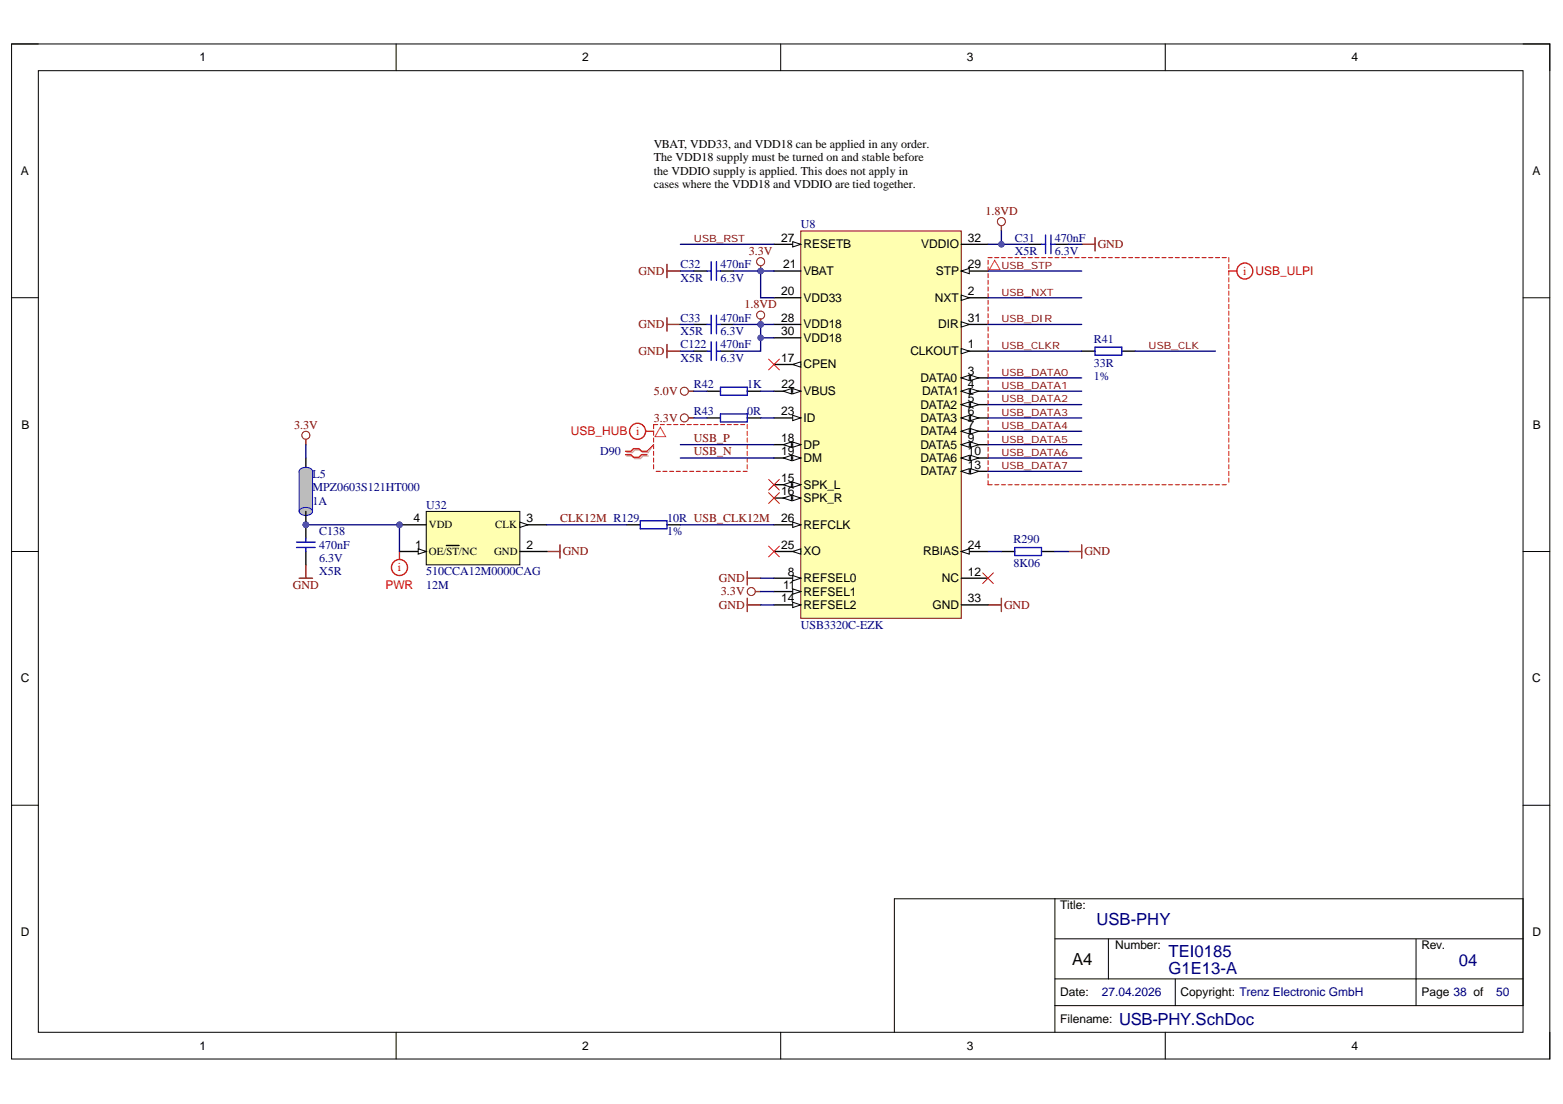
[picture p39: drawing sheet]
<svg xmlns="http://www.w3.org/2000/svg" width="297mm" height="210mm" viewBox="0 0 297 210" stroke-linecap="round" stroke-linejoin="round" font-family="sans-serif">
<defs><g id="words">
<g font-size="3.2" fill="#000080">
<text x="208.4" y="175.8">USB-PHY</text>
<text x="222.1" y="185.2">G1E13-A</text>
<text x="222.1" y="181.9">TEI0185</text>
<text x="277.2" y="183.6">04</text>
<text x="212.7" y="194.8">USB-PHY.SchDoc</text>
</g>
<text font-size="3.2" x="203.8" y="183.4">A4</text>
<g font-size="2.3">
<text x="37.9" y="11.7">1</text>
<text x="110.7" y="11.7">2</text>
<text x="183.8" y="11.7">3</text>
<text x="256.8" y="11.7">4</text>
<text x="124.2" y="28.1">VBAT, VDD33, and VDD18 can be applied in any order.</text>
<text x="4" y="33.3">A</text>
<text x="124.2" y="30.7">The VDD18 supply must be turned on and stable before</text>
<text x="124.2" y="33.2">the VDDIO supply is applied. This does not apply in</text>
<text x="124.2" y="35.8">cases where the VDD18 and VDDIO are tied together.</text>
<text x="291.2" y="33.3">A</text>
<text x="148.5" y="45.9">27</text>
<text x="152.7" y="47.2">RESETB</text>
<text x="175.1" y="47.2">VDDIO</text>
<text x="184" y="45.9">32</text>
<text x="148.8" y="51">21</text>
<text x="152.7" y="52.3">VBAT</text>
<text x="177.8" y="52.3">STP</text>
<text x="184" y="51">29</text>
<text x="148.5" y="56.1">20</text>
<text x="152.7" y="57.4">VDD33</text>
<text x="177.7" y="57.4">NXT</text>
<text x="184" y="56.1">2</text>
<text x="148.5" y="61.2">28</text>
<text x="148.5" y="63.7">30</text>
<text x="152.7" y="62.5">VDD18</text>
<text x="152.7" y="65">VDD18</text>
<text x="178.3" y="62.5">DIR</text>
<text x="184" y="61.2">31</text>
<text x="148.5" y="68.8">17</text>
<text x="152.7" y="70.1">CPEN</text>
<text x="173" y="67.5">CLKOUT</text>
<text x="184" y="66.3">1</text>
<text x="184" y="71.3">3</text>
<text x="148.5" y="73.9">22</text>
<text x="152.7" y="75.1">VBUS</text>
<text x="175" y="72.6">DATA0</text>
<text x="175" y="77.7">DATA2</text>
<text x="175.2" y="75.1">DATA1</text>
<text x="184" y="73.9">4</text>
<text x="184" y="76.4">5</text>
<text x="4.1" y="81.5">B</text>
<text x="148.5" y="79">23</text>
<text x="152.7" y="80.2">ID</text>
<text x="175" y="80.2">DATA3</text>
<text x="175" y="82.8">DATA4</text>
<text x="184" y="79">6</text>
<text x="184" y="81.5">7</text>
<text x="291.3" y="81.5">B</text>
<text x="148.5" y="84">18</text>
<text x="148.5" y="86.6">19</text>
<text x="152.7" y="85.3">DP</text>
<text x="152.7" y="87.9">DM</text>
<text x="174.9" y="85.3">DATA5</text>
<text x="175" y="87.9">DATA6</text>
<text x="184" y="84">9</text>
<text x="184" y="86.6">10</text>
<text x="184" y="89.1">13</text>
<text x="148.5" y="91.7">15</text>
<text x="148.5" y="94.2">16</text>
<text x="152.7" y="92.9">SPK_L</text>
<text x="152.7" y="95.5">SPK_R</text>
<text x="175" y="90.4">DATA7</text>
<text x="78.6" y="99.3">4</text>
<text x="100.1" y="99.3">3</text>
<text x="148.5" y="99.3">26</text>
<text x="152.7" y="100.5">REFCLK</text>
<text x="78.9" y="104.3">1</text>
<text x="100.1" y="104.3">2</text>
<text x="148.5" y="104.3">25</text>
<text x="152.7" y="105.6">XO</text>
<text x="175.5" y="105.6">RBIAS</text>
<text x="184" y="104.3">24</text>
<text x="148.8" y="112">11</text>
<text x="149.7" y="109.4">8</text>
<text x="152.7" y="110.7">REFSEL0</text>
<text x="152.7" y="113.2">REFSEL1</text>
<text x="179" y="110.7">NC</text>
<text x="184" y="109.4">12</text>
<text x="148.5" y="114.5">14</text>
<text x="152.7" y="115.8">REFSEL2</text>
<text x="177.2" y="115.8">GND</text>
<text x="184" y="114.5">33</text>
<text x="4" y="129.7">C</text>
<text x="291.2" y="129.7">C</text>
<text x="201.5" y="172.9">Title:</text>
<text x="4" y="178">D</text>
<text x="291.2" y="178">D</text>
<text x="211.9" y="180.5">Number:</text>
<text x="270.1" y="180.5">Rev.</text>
<text x="201.5" y="189.4">Date:</text>
<text x="224.4" y="189.4">Copyright: Trenz Electronic GmbH</text>
<text x="270.1" y="189.4">Page 38 of</text>
<text x="201.5" y="194.5">Filename:</text>
<text x="37.9" y="199.6">1</text>
<text x="110.7" y="199.6">2</text>
<text x="183.8" y="199.6">3</text>
<text x="256.8" y="199.6">4</text>
</g>
<g font-size="2.3" fill="#800000">
<text x="187.3" y="40.9">1.8VD</text>
<text x="208.6" y="47.2">GND</text>
<text x="121.4" y="52.3">GND</text>
<text x="142.3" y="48.5">3.3V</text>
<text x="141.5" y="58.6">1.8VD</text>
<text x="121.4" y="62.5">GND</text>
<text x="121.4" y="67.5">GND</text>
<text x="124.3" y="75.1">5.0V</text>
<text x="55.9" y="81.5">3.3V</text>
<text x="124.3" y="80.2">3.3V</text>
<text x="131.8" y="84">USB_P</text>
<text x="131.8" y="86.5">USB_N</text>
<text x="106.4" y="99.3">CLK12M R129</text>
<text x="106.9" y="105.6">GND</text>
<text x="206.1" y="105.6">GND</text>
<text x="55.7" y="111.9">GND</text>
<text x="136.6" y="110.7">GND</text>
<text x="137" y="113.2">3.3V</text>
<text x="136.6" y="115.8">GND</text>
<text x="190.8" y="115.8">GND</text>
</g>
<g font-size="2.3" fill="#000080">
<text x="152.2" y="43.4">U8</text>
<text x="192.8" y="45.9">C31</text>
<text x="200.5" y="45.9">470nF</text>
<text x="129.3" y="53.5">X5R</text>
<text x="129.3" y="51">C32</text>
<text x="136.9" y="53.5">6.3V</text>
<text x="136.9" y="51">470nF</text>
<text x="192.8" y="48.5">X5R</text>
<text x="200.5" y="48.5">6.3V</text>
<text x="129.3" y="63.7">X5R</text>
<text x="129.3" y="61.2">C33</text>
<text x="136.9" y="63.7">6.3V</text>
<text x="136.9" y="61.2">470nF</text>
<text x="207.9" y="65.2">R41</text>
<text x="129.3" y="68.8">X5R</text>
<text x="129.3" y="66.3">C122</text>
<text x="136.9" y="68.8">6.3V</text>
<text x="136.9" y="66.3">470nF</text>
<text x="207.9" y="69.8">33R</text>
<text x="131.8" y="73.9">R42</text>
<text x="142" y="73.9">1K</text>
<text x="207.9" y="72.3">1%</text>
<text x="131.8" y="78.9">R43</text>
<text x="142" y="78.9">0R</text>
<text x="114" y="86.5">D90</text>
<text x="59.4" y="96">1A</text>
<text x="59.4" y="90.9">L5</text>
<text x="59.4" y="93.4">MPZ0603S121HT000</text>
<text x="60.7" y="101.8">C138</text>
<text x="81" y="96.7">U32</text>
<text x="126.8" y="101.8">1%</text>
<text x="126.8" y="99.3">10R USB_CLK12M</text>
<text x="60.7" y="106.9">6.3V</text>
<text x="60.7" y="104.3">470nF</text>
<text x="192.6" y="103.3">R290</text>
<text x="192.6" y="107.9">8K06</text>
<text x="60.7" y="109.4">X5R</text>
<text x="81" y="111.9">12M</text>
<text x="81" y="109.4">510CCA12M0000CAG</text>
<text x="152.2" y="119.6">USB3320C-EZK</text>
<text x="209.4" y="189.4">27.04.2026</text>
<text x="284.3" y="189.4">50</text>
</g>
<g font-size="2.3" fill="#f00">
<text x="236.3" y="52.3">i</text>
<text x="238.6" y="52.3">USB_ULPI</text>
<text x="108.5" y="82.8">USB_HUB</text>
<text x="120.9" y="82.7">i</text>
<text x="73.3" y="112">PWR</text>
<text x="75.6" y="108.6">i</text>
</g>
<g font-size="2.1">
<text x="81.5" y="100.4">VDD</text>
<text x="94.1" y="100.4">CLK</text>
<text x="81.5" y="105.5">OE/ST/NC</text>
<text x="93.9" y="105.5">GND</text>
</g>
<g font-size="1.9" fill="#800000">
<text x="131.8" y="46">USB_RST</text>
<text x="190.3" y="51.1">USB_STP</text>
<text x="190.3" y="56.2">USB_NXT</text>
<text x="190.3" y="61.3">USB_DIR</text>
<text x="190.3" y="66.3">USB_CLKR</text>
<text x="190.3" y="71.4">USB_DATA0</text>
<text x="218.3" y="66.3">USB_CLK</text>
<text x="190.3" y="73.9">USB_DATA1</text>
<text x="190.3" y="76.5">USB_DATA2</text>
<text x="190.3" y="79.1">USB_DATA3</text>
<text x="190.3" y="81.6">USB_DATA4</text>
<text x="190.3" y="84.1">USB_DATA5</text>
<text x="190.3" y="86.7">USB_DATA6</text>
<text x="190.3" y="89.2">USB_DATA7</text>
</g>
</g></defs>
<path d="M2.2 8.4h292.3v193h-292.3z" fill="none" stroke="#000" stroke-width=".19"/>
<path d="M7.3 13.4h282.1v182.9h-282.1z" fill-rule="evenodd" fill="#fff"/>
<g fill="none" stroke="#000" stroke-width=".19">
<path d="M2.2 8.4h5.1M7.3 13.4h282.1v182.9h-282.1zM75.3 8.4v5M148.4 8.4v5M221.4 8.4v5M289.4 8.4h5.1v5M2.2 56.6h5.1M289.4 56.6h5.1M2.2 104.9h5.1M289.4 104.9h5.1M2.2 153.1h5.1M289.4 153.1h5.1"/>
<path d="M200.5 170.9v25.4M200.5 178.5h88.9M210.6 178.5v7.6M269.1 178.5v12.7M75.3 196.3v5.1M148.4 196.3v5.1M200.5 191.2h88.9v-20.3h-119.4v25.4M200.5 186.1h88.9M221.4 196.3v5.1M223.4 186.1v5.1M294.5 196.3v5.1"/>
</g>
<path d="M58.1 83.5v1M103.9 104.9h2.5M106.4 103.6v2.5" fill="none" stroke="#800000" stroke-width=".25"/>
<circle cx="58.1" cy="82.8" r=".76" fill="none" stroke="#800000" stroke-width=".19"/>
<circle cx="75.9" cy="99.8" r=".51" fill="#4c4c94"/>
<circle cx="75.9" cy="99.8" r=".51" fill="none" stroke="#4c4c94" stroke-width=".19"/>
<path d="M81 97.2h17.8v10.2h-17.8z" fill-rule="evenodd" fill="#ffffb0"/>
<path d="M81 97.2h17.8v10.2h-17.8z" fill="none" stroke="#000" stroke-width=".19"/>
<path d="M75.9 104.9h5.1" fill="none" stroke="#000" stroke-width=".25"/>
<path d="M79.5 104.3l1.5 .6-1.5 .5z" fill="#f8fcff"/>
<path d="M79.5 104.3l1.5 .6-1.5 .5z" fill="none" stroke="#000" stroke-width=".19"/>
<path d="M98.8 99.8h5.1M84.8 103.7h2.4M98.8 104.9h5.1" fill="none" stroke="#000" stroke-width=".25"/>
<path d="M98.8 99.3l1.5 .5-1.5 .5z" fill="#f8fcff"/>
<path d="M98.8 99.3l1.5 .5-1.5 .5z" fill="none" stroke="#000" stroke-width=".19"/>
<path d="M75.9 99.8h5.1" fill="none" stroke="#000" stroke-width=".25"/>
<circle cx="75.9" cy="99.8" r=".51" fill="#4c4c94"/>
<circle cx="75.9" cy="99.8" r=".51" fill="none" stroke="#4c4c94" stroke-width=".19"/>
<circle cx="58.1" cy="99.8" r=".51" fill="#4c4c94"/>
<circle cx="58.1" cy="99.8" r=".51" fill="none" stroke="#4c4c94" stroke-width=".19"/>
<path d="M58.1 99.8v2.5" fill="none" stroke="#000" stroke-width=".25"/>
<circle cx="58.1" cy="99.8" r=".51" fill="#4c4c94"/>
<circle cx="58.1" cy="99.8" r=".51" fill="none" stroke="#4c4c94" stroke-width=".19"/>
<path d="M58.1 104.9v2.5" fill="none" stroke="#000" stroke-width=".25"/>
<path d="M56.3 104.1h3.6M56.3 103.1h3.6M58.1 102.3v.8M58.1 104.1v.8" fill="none" stroke="#00f" stroke-width=".25"/>
<path d="M56.9 109.9h2.5M58.1 107.4v2.5" fill="none" stroke="#800000" stroke-width=".25"/>
<circle cx="58.1" cy="99.8" r=".51" fill="#4c4c94"/>
<circle cx="58.1" cy="99.8" r=".51" fill="none" stroke="#4c4c94" stroke-width=".19"/>
<path d="M58.1 87.1v2.5" fill="none" stroke="#000" stroke-width=".25"/>
<path d="M57.1 89.2a1.51 1.51 0 0 1 2.3 .4 1.43 1.43 0 0 1-2.5 0z" fill="#c0c0c0"/>
<path d="M57.1 89.2a1.51 1.51 0 0 1 2.3 .4 1.43 1.43 0 0 1-2.5 0z" fill="none" stroke="#00f" stroke-width=".19"/>
<path d="M56.9 89.6h2.5v7.6h-2.5z" fill-rule="evenodd" fill="#c0c0c0"/>
<path d="M56.9 89.6h2.5v7.6h-2.5z" fill="none" stroke="#c0c0c0" stroke-width=".19"/>
<path d="M57.1 96.8a1.51 1.51 0 0 1 2.3 .4 1.44 1.44 0 0 1-2.5 0z" fill="#c0c0c0"/>
<path d="M57.1 96.8a1.51 1.51 0 0 1 2.3 .4 1.44 1.44 0 0 1-2.5 0z" fill="none" stroke="#00f" stroke-width=".19"/>
<path d="M58.1 97.2v2.6" fill="none" stroke="#000" stroke-width=".25"/>
<circle cx="58.1" cy="99.8" r=".51" fill="#4c4c94"/>
<circle cx="58.1" cy="99.8" r=".51" fill="none" stroke="#4c4c94" stroke-width=".19"/>
<path d="M56.9 89.6v7.6M59.4 89.6v7.6" fill="none" stroke="#00f" stroke-width=".19"/>
<path d="M126.8 50.3v2.5M126.8 51.5h2.5M187.8 115h2.5M190.3 113.7v2.6" fill="none" stroke="#800000" stroke-width=".25"/>
<path d="M152.2 43.9h30.5v73.7h-30.5z" fill-rule="evenodd" fill="#ffffb0"/>
<path d="M152.2 43.9h30.5v73.7h-30.5z" fill="none" stroke="#800000" stroke-width=".19"/>
<path d="M182.7 66.8h5.1" fill="none" stroke="#000" stroke-width=".25"/>
<path d="M182.7 66.3l1.5 .5-1.5 .5z" fill="#f8fcff"/>
<path d="M182.7 66.3l1.5 .5-1.5 .5z" fill="none" stroke="#000" stroke-width=".19"/>
<path d="M182.7 56.6h5.1" fill="none" stroke="#000" stroke-width=".25"/>
<path d="M182.7 56.1l1.5 .5-1.5 .5z" fill="#f8fcff"/>
<path d="M182.7 56.1l1.5 .5-1.5 .5z" fill="none" stroke="#000" stroke-width=".19"/>
<path d="M182.7 71.8h5.1" fill="none" stroke="#000" stroke-width=".25"/>
<path d="M182.7 71.8l1.5-.5v1.1z" fill="#f8fcff"/>
<path d="M182.7 71.8l1.5-.5v1.1z" fill="none" stroke="#000" stroke-width=".19"/>
<path d="M184.5 71.3l1.5 .5-1.5 .6z" fill="#f8fcff"/>
<path d="M184.5 71.3l1.5 .5-1.5 .6z" fill="none" stroke="#000" stroke-width=".19"/>
<path d="M182.7 74.4h5.1" fill="none" stroke="#000" stroke-width=".25"/>
<path d="M182.7 74.4l1.5-.5v1z" fill="#f8fcff"/>
<path d="M182.7 74.4l1.5-.5v1z" fill="none" stroke="#000" stroke-width=".19"/>
<path d="M184.5 73.9l1.5 .5-1.5 .5z" fill="#f8fcff"/>
<path d="M184.5 73.9l1.5 .5-1.5 .5z" fill="none" stroke="#000" stroke-width=".19"/>
<path d="M182.7 76.9h5.1" fill="none" stroke="#000" stroke-width=".25"/>
<path d="M182.7 76.9l1.5-.5v1z" fill="#f8fcff"/>
<path d="M182.7 76.9l1.5-.5v1z" fill="none" stroke="#000" stroke-width=".19"/>
<path d="M184.5 76.4l1.5 .5-1.5 .5z" fill="#f8fcff"/>
<path d="M184.5 76.4l1.5 .5-1.5 .5z" fill="none" stroke="#000" stroke-width=".19"/>
<path d="M182.7 79.5h5.1" fill="none" stroke="#000" stroke-width=".25"/>
<path d="M182.7 79.5l1.5-.5v1z" fill="#f8fcff"/>
<path d="M182.7 79.5l1.5-.5v1z" fill="none" stroke="#000" stroke-width=".19"/>
<path d="M184.5 79l1.5 .5-1.5 .5z" fill="#f8fcff"/>
<path d="M184.5 79l1.5 .5-1.5 .5z" fill="none" stroke="#000" stroke-width=".19"/>
<path d="M182.7 82h5.1" fill="none" stroke="#000" stroke-width=".25"/>
<path d="M182.7 82l1.5-.5v1z" fill="#f8fcff"/>
<path d="M182.7 82l1.5-.5v1z" fill="none" stroke="#000" stroke-width=".19"/>
<path d="M184.5 81.5l1.5 .5-1.5 .5z" fill="#f8fcff"/>
<path d="M184.5 81.5l1.5 .5-1.5 .5z" fill="none" stroke="#000" stroke-width=".19"/>
<path d="M147.1 109.9h5.1" fill="none" stroke="#000" stroke-width=".25"/>
<path d="M150.7 109.4l1.5 .5-1.5 .5z" fill="#f8fcff"/>
<path d="M150.7 109.4l1.5 .5-1.5 .5z" fill="none" stroke="#000" stroke-width=".19"/>
<path d="M182.7 84.5h5.1" fill="none" stroke="#000" stroke-width=".25"/>
<path d="M182.7 84.5l1.5-.5v1.1z" fill="#f8fcff"/>
<path d="M182.7 84.5l1.5-.5v1.1z" fill="none" stroke="#000" stroke-width=".19"/>
<path d="M184.5 84l1.5 .5-1.5 .6z" fill="#f8fcff"/>
<path d="M184.5 84l1.5 .5-1.5 .6z" fill="none" stroke="#000" stroke-width=".19"/>
<path d="M182.7 87.1h5.1" fill="none" stroke="#000" stroke-width=".25"/>
<path d="M182.7 87.1l1.5-.5v1z" fill="#f8fcff"/>
<path d="M182.7 87.1l1.5-.5v1z" fill="none" stroke="#000" stroke-width=".19"/>
<path d="M184.5 86.6l1.5 .5-1.5 .5z" fill="#f8fcff"/>
<path d="M184.5 86.6l1.5 .5-1.5 .5z" fill="none" stroke="#000" stroke-width=".19"/>
<path d="M147.1 112.5h5.1" fill="none" stroke="#000" stroke-width=".25"/>
<path d="M150.7 112l1.5 .5-1.5 .5z" fill="#f8fcff"/>
<path d="M150.7 112l1.5 .5-1.5 .5z" fill="none" stroke="#000" stroke-width=".19"/>
<path d="M182.7 89.6h5.1M182.7 109.9h5.1" fill="none" stroke="#000" stroke-width=".25"/>
<path d="M182.7 89.6l1.5-.5v1z" fill="#f8fcff"/>
<path d="M182.7 89.6l1.5-.5v1z" fill="none" stroke="#000" stroke-width=".19"/>
<path d="M184.5 89.1l1.5 .5-1.5 .5z" fill="#f8fcff"/>
<path d="M184.5 89.1l1.5 .5-1.5 .5z" fill="none" stroke="#000" stroke-width=".19"/>
<path d="M147.1 115h5.1" fill="none" stroke="#000" stroke-width=".25"/>
<path d="M150.7 114.5l1.5 .5-1.5 .5z" fill="#f8fcff"/>
<path d="M150.7 114.5l1.5 .5-1.5 .5z" fill="none" stroke="#000" stroke-width=".19"/>
<path d="M147.1 92.2h5.1" fill="none" stroke="#000" stroke-width=".25"/>
<path d="M150.7 91.6l1.5 .6-1.5 .5z" fill="#f8fcff"/>
<path d="M150.7 91.6l1.5 .6-1.5 .5z" fill="none" stroke="#000" stroke-width=".19"/>
<path d="M148.9 92.2l1.5-.6v1.1z" fill="#f8fcff"/>
<path d="M148.9 92.2l1.5-.6v1.1z" fill="none" stroke="#000" stroke-width=".19"/>
<path d="M147.1 94.7h5.1" fill="none" stroke="#000" stroke-width=".25"/>
<path d="M150.7 94.2l1.5 .5-1.5 .5z" fill="#f8fcff"/>
<path d="M150.7 94.2l1.5 .5-1.5 .5z" fill="none" stroke="#000" stroke-width=".19"/>
<path d="M148.9 94.7l1.5-.5v1z" fill="#f8fcff"/>
<path d="M148.9 94.7l1.5-.5v1z" fill="none" stroke="#000" stroke-width=".19"/>
<path d="M147.1 69.3h5.1" fill="none" stroke="#000" stroke-width=".25"/>
<path d="M150.7 69.3l1.5-.5v1z" fill="#f8fcff"/>
<path d="M150.7 69.3l1.5-.5v1z" fill="none" stroke="#000" stroke-width=".19"/>
<path d="M147.1 84.5h5.1" fill="none" stroke="#000" stroke-width=".25"/>
<path d="M150.7 84l1.5 .5-1.5 .5z" fill="#f8fcff"/>
<path d="M150.7 84l1.5 .5-1.5 .5z" fill="none" stroke="#000" stroke-width=".19"/>
<path d="M148.9 84.5l1.5-.5v1z" fill="#f8fcff"/>
<path d="M148.9 84.5l1.5-.5v1z" fill="none" stroke="#000" stroke-width=".19"/>
<path d="M147.1 87.1h5.1" fill="none" stroke="#000" stroke-width=".25"/>
<path d="M150.7 86.6l1.5 .5-1.5 .5z" fill="#f8fcff"/>
<path d="M150.7 86.6l1.5 .5-1.5 .5z" fill="none" stroke="#000" stroke-width=".19"/>
<path d="M148.9 87.1l1.5-.5v1z" fill="#f8fcff"/>
<path d="M148.9 87.1l1.5-.5v1z" fill="none" stroke="#000" stroke-width=".19"/>
<path d="M147.1 56.6h5.1M147.1 51.5h5.1M147.1 74.4h5.1" fill="none" stroke="#000" stroke-width=".25"/>
<path d="M150.7 73.9l1.5 .5-1.5 .5z" fill="#f8fcff"/>
<path d="M150.7 73.9l1.5 .5-1.5 .5z" fill="none" stroke="#000" stroke-width=".19"/>
<path d="M148.9 74.4l1.5-.5v1z" fill="#f8fcff"/>
<path d="M148.9 74.4l1.5-.5v1z" fill="none" stroke="#000" stroke-width=".19"/>
<path d="M147.1 79.5h5.1" fill="none" stroke="#000" stroke-width=".25"/>
<path d="M150.7 79l1.5 .5-1.5 .5z" fill="#f8fcff"/>
<path d="M150.7 79l1.5 .5-1.5 .5z" fill="none" stroke="#000" stroke-width=".19"/>
<path d="M182.7 104.9h5.1" fill="none" stroke="#000" stroke-width=".25"/>
<path d="M182.7 104.9l1.5-.5v1z" fill="#f8fcff"/>
<path d="M182.7 104.9l1.5-.5v1z" fill="none" stroke="#000" stroke-width=".19"/>
<path d="M147.1 104.9h5.1" fill="none" stroke="#000" stroke-width=".25"/>
<path d="M150.7 104.9l1.5-.6v1.1z" fill="#f8fcff"/>
<path d="M150.7 104.9l1.5-.6v1.1z" fill="none" stroke="#000" stroke-width=".19"/>
<path d="M147.1 99.8h5.1" fill="none" stroke="#000" stroke-width=".25"/>
<path d="M150.7 99.3l1.5 .5-1.5 .5z" fill="#f8fcff"/>
<path d="M150.7 99.3l1.5 .5-1.5 .5z" fill="none" stroke="#000" stroke-width=".19"/>
<path d="M147.1 46.5h5.1" fill="none" stroke="#000" stroke-width=".25"/>
<path d="M150.7 45.9l1.5 .6-1.5 .5z" fill="#f8fcff"/>
<path d="M150.7 45.9l1.5 .6-1.5 .5z" fill="none" stroke="#000" stroke-width=".19"/>
<path d="M182.7 51.5h5.1M147.1 61.7h5.1" fill="none" stroke="#000" stroke-width=".25"/>
<path d="M182.7 51.5l1.5-.5v1z" fill="#f8fcff"/>
<path d="M182.7 51.5l1.5-.5v1z" fill="none" stroke="#000" stroke-width=".19"/>
<path d="M147.1 64.2h5.1M182.7 61.7h5.1" fill="none" stroke="#000" stroke-width=".25"/>
<path d="M182.7 61.2l1.5 .5-1.5 .5z" fill="#f8fcff"/>
<path d="M182.7 61.2l1.5 .5-1.5 .5z" fill="none" stroke="#000" stroke-width=".19"/>
<path d="M131.8 51.5h2.6M136.9 51.5h2.6M182.7 46.5h5.1M205.6 66.8h2.5M213.2 66.8h2.5M182.7 115h5.1M190.3 104.9h2.6M197.9 104.9h2.6" fill="none" stroke="#000" stroke-width=".25"/>
<path d="M146.1 93.7l2 2M146.1 91.1l2 2.1M148.1 93.7l-2 2M148.1 91.1l-2 2.1M146.1 103.8l2 2.1M148.1 103.8l-2 2.1M186.8 108.9l2 2.1M188.8 108.9l-2 2.1" fill="none" stroke="#f00" stroke-width=".19"/>
<path d="M134.4 51.5h.7M135.1 49.8v3.5M136.2 49.8v3.5M136.2 51.5h.7M208.1 66h5.1v1.5h-5.1zM192.9 104.1h5v1.5h-5z" fill="none" stroke="#00f" stroke-width=".25"/>
<path d="M144.6 50.5v1M126.8 65.5v2.5M126.8 66.8h2.5M203 104.9h2.6M205.6 103.6v2.5" fill="none" stroke="#800000" stroke-width=".25"/>
<circle cx="144.6" cy="49.7" r=".76" fill="none" stroke="#800000" stroke-width=".19"/>
<circle cx="144.6" cy="51.5" r=".51" fill="#4c4c94"/>
<circle cx="144.6" cy="51.5" r=".51" fill="none" stroke="#4c4c94" stroke-width=".19"/>
<path d="M134.4 74.4h2.5M142 74.4h2.6" fill="none" stroke="#000" stroke-width=".25"/>
<path d="M136.9 73.6h5.1v1.5h-5.1z" fill="none" stroke="#00f" stroke-width=".25"/>
<path d="M205.6 46.5h2.5M208.1 45.2v2.5M130.8 74.4h1M144.6 60.7v1" fill="none" stroke="#800000" stroke-width=".25"/>
<g fill="none" stroke="#800000" stroke-width=".19">
<circle cx="144.6" cy="59.9" r=".76"/>
<circle cx="130.1" cy="74.4" r=".76"/>
</g>
<circle cx="144.6" cy="61.7" r=".51" fill="#4c4c94"/>
<circle cx="144.6" cy="61.7" r=".51" fill="none" stroke="#4c4c94" stroke-width=".19"/>
<path d="M131.8 66.8h2.6M131.8 61.7h2.6M136.9 66.8h2.6M136.9 61.7h2.6" fill="none" stroke="#000" stroke-width=".25"/>
<path d="M135.1 59.9v3.6M136.2 59.9v3.6M134.4 66.8h.7M134.4 61.7h.7M135.1 65v3.5M136.2 65v3.5M136.2 66.8h.7M136.2 61.7h.7" fill="none" stroke="#00f" stroke-width=".25"/>
<path d="M126.8 60.4v2.6M126.8 61.7h2.5" fill="none" stroke="#800000" stroke-width=".25"/>
<path d="M124.2 26.1h53.4v12.7h-53.4z" fill-rule="evenodd" fill="#fff"/>
<path d="M124.2 26.1h53.4v12.7h-53.4z" fill="none" stroke="#fff" stroke-width=".19"/>
<g fill="none" stroke="#f00" stroke-width=".19">
<path d="M187.8 49.5v.8M187.8 50.7v.8M187.8 52v.8M187.8 53.3v.8M187.8 54.5v.8M187.8 55.8v.8M187.8 57.1v.8M187.8 58.4v.7M187.8 59.6v.8M187.8 49h.8M189 49h.8M190.3 49h.8"/>
<path d="M191.6 49h.8M192.9 49h.7M194.1 49h.8M195.4 49h.8M196.7 49h.8M197.9 49h.8M199.2 49h.8M200.5 49h.8M201.7 49h.8M203 49h.8M204.3 49h.8M205.6 49h.8"/>
<path d="M206.8 49h.8M208.1 49h.8M209.4 49h.8M210.6 49h.8M211.9 49h.8M213.2 49h.8M214.5 49h.8M215.7 49h.8M217 49h.8M218.3 49h.8M219.5 49h.8M220.8 49h.8"/>
<path d="M222.1 49h.8M223.4 49h.7M224.6 49h.8M225.9 49h.8M227.2 49h.8M228.4 49h.8M229.7 49h.8M231 49h.8M232.3 49h.8M233.5 49v.8M233.5 50.3v.8M233.5 51.5v.8"/>
<path d="M233.5 52.8v.8M233.5 54.1v.8M233.5 55.3v.8M233.5 56.6v.8M233.5 57.9v.8M233.5 59.1v.8M146.1 68.3l2 2M148.1 68.3l-2 2M187.8 60.9v.8M187.8 62.2v.8M187.8 63.4v.8M187.8 64.7v.8"/>
<path d="M187.8 66v.8M187.8 67.2v.8M187.8 68.5v.8M187.8 69.8v.8M187.8 71.1v.7M187.8 72.3v.8M187.8 73.6v.8M187.8 74.9v.8M187.8 76.1v.8M187.8 77.4v.8M187.8 78.7v.8M187.8 79.9v.8"/>
<path d="M233.5 60.4v.8M233.5 61.7v.8M233.5 63v.8M233.5 64.2v.8M233.5 65.5v.8M233.5 66.8v.8M233.5 68v.8M233.5 69.3v.8M233.5 70.6v.8M233.5 71.8v.8M233.5 73.1v.8M233.5 74.4v.8"/>
<path d="M233.5 75.7v.8M233.5 76.9v.8M233.5 78.2v.8M233.5 79.5v.8M124.2 82v.8M124.2 83.3v.8M124.2 85.3v-.8l-1.3 1.3M124.2 85.8v.8M124.2 87.1v.8M124.2 88.3v.8M124.7 89.6h.8M125 80.7h-.8v.8"/>
<path d="M125.5 80.7h.8M126 89.6h.8M126.8 80.7h.8M127.2 89.6h.8M128 80.7h.8M128.5 89.6h.8M129.3 80.7h.8M129.8 89.6h.8M130.6 80.7h.8M131 89.6h.8M131.8 80.7h.8M132.3 89.6h.8"/>
<path d="M133.1 80.7h.8M133.6 89.6h.8M134.4 80.7h.8M134.9 89.6h.8M135.7 80.7h.7M136.1 89.6h.8M136.9 80.7h.8M137.4 89.6h.8M138.2 80.7h.8M138.7 89.6h.8M139.5 80.7h.8M139.9 89.6h.8"/>
<path d="M140.7 80.7h.8M141.2 89.6h.8M142 80.7v.8M142 82v.8M142 83.3v.8M142 84.5v.8M142 85.8v.8M142 87.1v.8M142 88.3v.8M187.8 81.2v.8M187.8 82.5v.8M187.8 83.8v.7"/>
<path d="M187.8 85v.8M187.8 86.3v.8M187.8 87.6v.7M187.8 88.8v.8M187.8 90.1v.8M187.8 91.4v.8h.8M189 92.2h.8M190.3 92.2h.8M191.6 92.2h.8M192.9 92.2h.7M194.1 92.2h.8M195.4 92.2h.8"/>
<path d="M196.7 92.2h.8M197.9 92.2h.8M199.2 92.2h.8M200.5 92.2h.8M201.7 92.2h.8M203 92.2h.8M204.3 92.2h.8M205.6 92.2h.8M206.8 92.2h.8M208.1 92.2h.8M209.4 92.2h.8M210.6 92.2h.8"/>
<path d="M211.9 92.2h.8M213.2 92.2h.8M214.5 92.2h.8M215.7 92.2h.8M217 92.2h.8M218.3 92.2h.8M219.5 92.2h.8M220.8 92.2h.8M222.1 92.2h.8M223.4 92.2h.7M224.6 92.2h.8M225.9 92.2h.8"/>
<path d="M227.2 92.2h.8M228.4 92.2h.8M229.7 92.2h.8M231 92.2h.8M232.3 92.2h.8M233.5 80.7v.8M233.5 82v.8M233.5 83.3v.8M233.5 84.5v.8M233.5 85.8v.8M233.5 87.1v.8M233.5 88.3v.8"/>
<path d="M233.5 89.6v.8M233.5 90.9v.8"/>
</g>
<path d="M189 49.5l1.1 1.8h-2.1zM125.5 81.2l1 1.8h-2z" fill="none" stroke="#f33" stroke-width=".19"/>
<g fill="none" stroke="#f00" stroke-width=".25">
<path d="M233.5 51.5h1.5M118.9 86.4h1l.5 .6h1l.5-.6h1M118.9 85.8h1l.5-.5h1l.5 .5h1M122.7 82h1.5M75.9 104.9v1.5"/>
<circle cx="236.6" cy="51.5" r="1.52"/>
<circle cx="121.2" cy="82" r="1.53"/>
<circle cx="75.9" cy="107.9" r="1.52"/>
</g>
<path d="M195.4 46.5h2.5M200.5 46.5h2.5M134.4 79.5h2.5M142 79.5h2.6M119.1 99.8h2.6M126.8 99.8h2.5" fill="none" stroke="#000" stroke-width=".25"/>
<path d="M197.9 46.5h.8M198.7 44.7v3.5M199.7 44.7v3.5M199.7 46.5h.8M136.9 78.7h5.1v1.5h-5.1zM121.7 99h5.1v1.5h-5.1z" fill="none" stroke="#00f" stroke-width=".25"/>
<g fill="none" stroke="#800000" stroke-width=".19">
<circle cx="190.3" cy="42.1" r=".76"/>
<circle cx="130.1" cy="79.5" r=".76"/>
<circle cx="142.8" cy="112.5" r=".76"/>
</g>
<path d="M190.3 42.9v1M130.8 79.5h1M142 108.7v2.5M142 113.7v2.6M142 109.9h2.6M142 115h2.6M143.5 112.5h1.1" fill="none" stroke="#800000" stroke-width=".25"/>
<path d="M119.1 86.7h1l.6 .5h1l.5-.5h1M119.1 86.1h1l.6-.5h1l.5 .5h1" fill="none" stroke="#d0a3a3" stroke-width=".25"/>
<path d="M124.2 84.5l-1 1.6" fill="none" stroke="#d0a3a3" stroke-width=".19"/>
<path d="M58.1 99.8h17.8v5.1" fill="none" stroke="#000080" stroke-width=".25"/>
<circle cx="58.1" cy="99.8" r=".51" fill="#4c4c94"/>
<circle cx="58.1" cy="99.8" r=".51" fill="none" stroke="#4c4c94" stroke-width=".19"/>
<circle cx="75.9" cy="99.8" r=".51" fill="#4c4c94"/>
<circle cx="75.9" cy="99.8" r=".51" fill="none" stroke="#4c4c94" stroke-width=".19"/>
<g fill="none" stroke="#000080" stroke-width=".25">
<path d="M129.3 46.5h17.8M187.8 51.5h17.8M187.8 56.6h17.8M144.6 61.7v2.5h2.5M187.8 71.8h17.8M187.8 74.4h17.8M187.8 76.9h17.8M187.8 79.5h17.8M187.8 66.8h17.8M187.8 61.7h17.8M215.7 66.8h15.3M58.1 84.5v2.6"/>
<path d="M129.3 84.5h17.8M129.3 87.1h17.8M187.8 82h17.8M187.8 84.5h17.8M187.8 87.1h17.8M187.8 89.6h17.8"/>
</g>
<circle cx="144.6" cy="64.2" r=".51" fill="#4c4c94"/>
<circle cx="144.6" cy="64.2" r=".51" fill="none" stroke="#4c4c94" stroke-width=".19"/>
<circle cx="144.6" cy="61.7" r=".51" fill="#4c4c94"/>
<circle cx="144.6" cy="61.7" r=".51" fill="none" stroke="#4c4c94" stroke-width=".19"/>
<path d="M144.6 61.7h2.5" fill="none" stroke="#000080" stroke-width=".25"/>
<circle cx="144.6" cy="61.7" r=".51" fill="#4c4c94"/>
<circle cx="144.6" cy="61.7" r=".51" fill="none" stroke="#4c4c94" stroke-width=".19"/>
<path d="M147.1 51.5h-2.5v5.1h2.5" fill="none" stroke="#000080" stroke-width=".25"/>
<circle cx="144.6" cy="51.5" r=".51" fill="#4c4c94"/>
<circle cx="144.6" cy="51.5" r=".51" fill="none" stroke="#4c4c94" stroke-width=".19"/>
<path d="M139.5 51.5h5.1" fill="none" stroke="#000080" stroke-width=".25"/>
<circle cx="144.6" cy="51.5" r=".51" fill="#4c4c94"/>
<circle cx="144.6" cy="51.5" r=".51" fill="none" stroke="#4c4c94" stroke-width=".19"/>
<g fill="none" stroke="#000080" stroke-width=".25">
<path d="M187.8 46.5h7.6M203 46.5h2.6M129.3 66.8h2.5M129.3 61.7h2.5M131.8 74.4h2.6M131.8 79.5h2.6M144.6 74.4h2.5M144.6 79.5h2.5M129.3 99.8h17.8M144.6 109.9h2.5M144.6 112.5h2.5M144.6 115h2.5"/>
<path d="M187.8 104.9h2.5M200.5 104.9h2.5"/>
</g>
<circle cx="190.3" cy="46.5" r=".51" fill="#4c4c94"/>
<circle cx="190.3" cy="46.5" r=".51" fill="none" stroke="#4c4c94" stroke-width=".19"/>
<path d="M190.3 43.9v2.6" fill="none" stroke="#000080" stroke-width=".25"/>
<circle cx="190.3" cy="46.5" r=".51" fill="#4c4c94"/>
<circle cx="190.3" cy="46.5" r=".51" fill="none" stroke="#4c4c94" stroke-width=".19"/>
<path d="M129.3 51.5h2.5M139.5 61.7h5.1M103.9 99.8h15.2" fill="none" stroke="#000080" stroke-width=".25"/>
<circle cx="144.6" cy="61.7" r=".51" fill="#4c4c94"/>
<circle cx="144.6" cy="61.7" r=".51" fill="none" stroke="#4c4c94" stroke-width=".19"/>
<path d="M144.6 64.2v2.6h-5.1" fill="none" stroke="#000080" stroke-width=".25"/>
<circle cx="144.6" cy="64.2" r=".51" fill="#4c4c94"/>
<circle cx="144.6" cy="64.2" r=".51" fill="none" stroke="#4c4c94" stroke-width=".19"/>
<use href="#words"/>
</svg>
